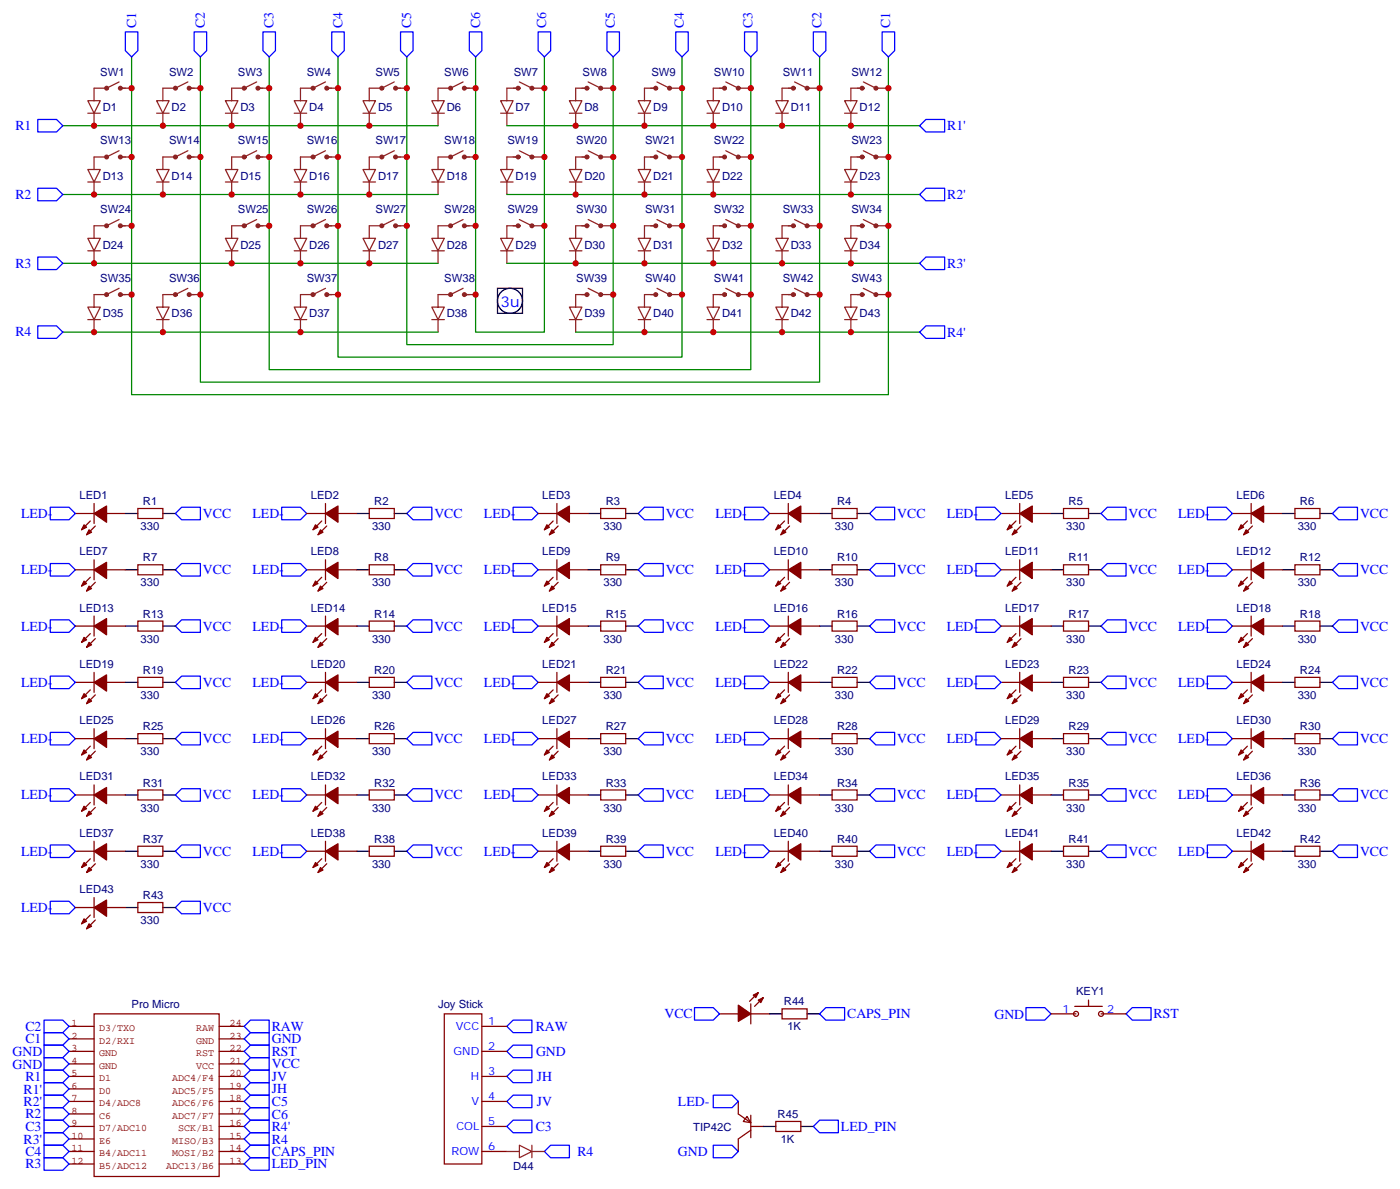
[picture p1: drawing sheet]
<svg xmlns="http://www.w3.org/2000/svg" width="395mm" height="335mm" viewBox="0 0 395 335" stroke-linecap="round" stroke-linejoin="round" font-family="sans-serif">
<defs><g id="words">
<text font-size="4.2" fill="#00f" x="141.2" y="86.6">3u</text>
<g font-size="3.9" fill="#00f">
<text x="38.4" y="7.9" transform="rotate(-90 38.4 7.9)">C1</text>
<text x="57.8" y="7.9" transform="rotate(-90 57.8 7.9)">C2</text>
<text x="77.2" y="7.9" transform="rotate(-90 77.2 7.9)">C3</text>
<text x="96.6" y="7.9" transform="rotate(-90 96.6 7.9)">C4</text>
<text x="116" y="7.9" transform="rotate(-90 116 7.9)">C5</text>
<text x="135.4" y="7.9" transform="rotate(-90 135.4 7.9)">C6</text>
<text x="154" y="7.9" transform="rotate(-90 154 7.9)">C6</text>
<text x="173.4" y="7.9" transform="rotate(-90 173.4 7.9)">C5</text>
<text x="192.8" y="7.9" transform="rotate(-90 192.8 7.9)">C4</text>
<text x="212.2" y="7.9" transform="rotate(-90 212.2 7.9)">C3</text>
<text x="231.6" y="7.9" transform="rotate(-90 231.6 7.9)">C2</text>
<text x="251" y="7.9" transform="rotate(-90 251 7.9)">C1</text>
<text x="4.4" y="36.7">R1</text>
<text x="267.1" y="36.7">R1'</text>
<text x="4.4" y="56.1">R2</text>
<text x="267.1" y="56.1">R2'</text>
<text x="4.4" y="75.5">R3</text>
<text x="267.1" y="75.5">R3'</text>
<text x="4.4" y="94.9">R4</text>
<text x="267.1" y="94.9">R4'</text>
<text x="6" y="146.1">LED-</text>
<text x="57.2" y="146.1">VCC</text>
<text x="71.2" y="146.1">LED-</text>
<text x="122.5" y="146.1">VCC</text>
<text x="136.5" y="146.1">LED-</text>
<text x="187.8" y="146.1">VCC</text>
<text x="201.8" y="146.1">LED-</text>
<text x="253" y="146.1">VCC</text>
<text x="267" y="146.1">LED-</text>
<text x="318.3" y="146.1">VCC</text>
<text x="332.3" y="146.1">LED-</text>
<text x="383.6" y="146.1">VCC</text>
<text x="6" y="162">LED-</text>
<text x="57.2" y="161.9">VCC</text>
<text x="71.2" y="162">LED-</text>
<text x="122.5" y="161.9">VCC</text>
<text x="136.5" y="162">LED-</text>
<text x="187.8" y="161.9">VCC</text>
<text x="201.8" y="162">LED-</text>
<text x="253" y="161.9">VCC</text>
<text x="267" y="162">LED-</text>
<text x="318.3" y="161.9">VCC</text>
<text x="332.3" y="162">LED-</text>
<text x="383.6" y="161.9">VCC</text>
<text x="6" y="177.8">LED-</text>
<text x="57.2" y="177.8">VCC</text>
<text x="71.2" y="177.8">LED-</text>
<text x="122.5" y="177.8">VCC</text>
<text x="136.5" y="177.8">LED-</text>
<text x="187.8" y="177.8">VCC</text>
<text x="201.8" y="177.8">LED-</text>
<text x="253" y="177.8">VCC</text>
<text x="267" y="177.8">LED-</text>
<text x="318.3" y="177.8">VCC</text>
<text x="332.3" y="177.8">LED-</text>
<text x="383.6" y="177.8">VCC</text>
<text x="6" y="193.7">LED-</text>
<text x="57.2" y="193.7">VCC</text>
<text x="71.2" y="193.7">LED-</text>
<text x="122.5" y="193.7">VCC</text>
<text x="136.5" y="193.7">LED-</text>
<text x="187.8" y="193.7">VCC</text>
<text x="201.8" y="193.7">LED-</text>
<text x="253" y="193.7">VCC</text>
<text x="267" y="193.7">LED-</text>
<text x="318.3" y="193.7">VCC</text>
<text x="332.3" y="193.7">LED-</text>
<text x="383.6" y="193.7">VCC</text>
<text x="6" y="209.6">LED-</text>
<text x="57.2" y="209.6">VCC</text>
<text x="71.2" y="209.6">LED-</text>
<text x="122.5" y="209.6">VCC</text>
<text x="136.5" y="209.6">LED-</text>
<text x="187.8" y="209.6">VCC</text>
<text x="201.8" y="209.6">LED-</text>
<text x="253" y="209.6">VCC</text>
<text x="267" y="209.6">LED-</text>
<text x="318.3" y="209.6">VCC</text>
<text x="332.3" y="209.6">LED-</text>
<text x="383.6" y="209.6">VCC</text>
<text x="6" y="225.5">LED-</text>
<text x="57.2" y="225.4">VCC</text>
<text x="71.2" y="225.5">LED-</text>
<text x="122.5" y="225.4">VCC</text>
<text x="136.5" y="225.5">LED-</text>
<text x="187.8" y="225.4">VCC</text>
<text x="201.8" y="225.5">LED-</text>
<text x="253" y="225.4">VCC</text>
<text x="267" y="225.5">LED-</text>
<text x="318.3" y="225.4">VCC</text>
<text x="332.3" y="225.5">LED-</text>
<text x="383.6" y="225.4">VCC</text>
<text x="6" y="241.3">LED-</text>
<text x="57.2" y="241.3">VCC</text>
<text x="71.2" y="241.3">LED-</text>
<text x="122.5" y="241.3">VCC</text>
<text x="136.5" y="241.3">LED-</text>
<text x="187.8" y="241.3">VCC</text>
<text x="201.8" y="241.3">LED-</text>
<text x="253" y="241.3">VCC</text>
<text x="267" y="241.3">LED-</text>
<text x="318.3" y="241.3">VCC</text>
<text x="332.3" y="241.3">LED-</text>
<text x="383.6" y="241.3">VCC</text>
<text x="6" y="257.2">LED-</text>
<text x="57.2" y="257.2">VCC</text>
<text x="187.4" y="287.2">VCC</text>
<text x="238.9" y="287.2">CAPS_PIN</text>
<text x="280.5" y="287.3">GND</text>
<text x="325.4" y="287.2">RST</text>
<text x="7.2" y="290.7">C2</text>
<text x="76.6" y="290.7">RAW</text>
<text x="151.1" y="290.7">RAW</text>
<text x="3.5" y="297.9">GND</text>
<text x="7.2" y="294.2">C1</text>
<text x="76.6" y="294.2">GND</text>
<text x="76.6" y="297.8">RST</text>
<text x="151.2" y="297.7">GND</text>
<text x="3.5" y="301.4">GND</text>
<text x="7.2" y="304.8">R1</text>
<text x="76.6" y="304.8">JV</text>
<text x="76.6" y="301.3">VCC</text>
<text x="151.4" y="304.8">JH</text>
<text x="6.6" y="308.4">R1'</text>
<text x="6.6" y="312">R2'</text>
<text x="76.6" y="308.3">JH</text>
<text x="76.7" y="312">C5</text>
<text x="151.4" y="311.9">JV</text>
<text x="191.2" y="311.9">LED-</text>
<text x="7.2" y="315.4">R2</text>
<text x="76.7" y="315.5">C6</text>
<text x="6.6" y="322.6">R3'</text>
<text x="7.2" y="318.9">C3</text>
<text x="76.6" y="318.9">R4'</text>
<text x="76.7" y="322.6">R4</text>
<text x="151.1" y="318.9">C3</text>
<text x="237.2" y="318.9">LED_PIN</text>
<text x="7.2" y="326">C4</text>
<text x="7.2" y="329.5">R3</text>
<text x="76.6" y="329.5">LED_PIN</text>
<text x="76.6" y="326">CAPS_PIN</text>
<text x="162.8" y="326">R4</text>
<text x="191.2" y="326">GND</text>
</g>
<g font-size="3.2" fill="#000080">
<text x="28.3" y="21.3">SW1</text>
<text x="47.7" y="21.3">SW2</text>
<text x="67.1" y="21.3">SW3</text>
<text x="86.5" y="21.3">SW4</text>
<text x="105.9" y="21.3">SW5</text>
<text x="125.3" y="21.3">SW6</text>
<text x="144.9" y="21.3">SW7</text>
<text x="164.3" y="21.3">SW8</text>
<text x="183.7" y="21.3">SW9</text>
<text x="201.3" y="21.3">SW10</text>
<text x="220.7" y="21.3">SW11</text>
<text x="240.1" y="21.3">SW12</text>
<text x="29" y="31.3">D1</text>
<text x="48.4" y="31.3">D2</text>
<text x="67.8" y="31.3">D3</text>
<text x="87.2" y="31.3">D4</text>
<text x="106.6" y="31.3">D5</text>
<text x="126" y="31.3">D6</text>
<text x="145.4" y="31.3">D7</text>
<text x="164.8" y="31.3">D8</text>
<text x="184.2" y="31.3">D9</text>
<text x="203.6" y="31.3">D10</text>
<text x="223" y="31.3">D11</text>
<text x="242.4" y="31.3">D12</text>
<text x="28.3" y="40.7">SW13</text>
<text x="47.7" y="40.7">SW14</text>
<text x="67.1" y="40.7">SW15</text>
<text x="86.5" y="40.7">SW16</text>
<text x="105.9" y="40.7">SW17</text>
<text x="125.3" y="40.7">SW18</text>
<text x="143.1" y="40.7">SW19</text>
<text x="162.5" y="40.7">SW20</text>
<text x="181.9" y="40.7">SW21</text>
<text x="201.3" y="40.7">SW22</text>
<text x="240.1" y="40.7">SW23</text>
<text x="29" y="50.7">D13</text>
<text x="48.4" y="50.7">D14</text>
<text x="67.8" y="50.7">D15</text>
<text x="87.2" y="50.7">D16</text>
<text x="106.6" y="50.7">D17</text>
<text x="126" y="50.7">D18</text>
<text x="145.4" y="50.7">D19</text>
<text x="164.8" y="50.7">D20</text>
<text x="184.2" y="50.7">D21</text>
<text x="203.6" y="50.7">D22</text>
<text x="242.4" y="50.7">D23</text>
<text x="28.3" y="60.1">SW24</text>
<text x="67.1" y="60.1">SW25</text>
<text x="86.5" y="60.1">SW26</text>
<text x="105.9" y="60.1">SW27</text>
<text x="125.3" y="60.1">SW28</text>
<text x="143.1" y="60.1">SW29</text>
<text x="162.5" y="60.1">SW30</text>
<text x="181.9" y="60.1">SW31</text>
<text x="201.3" y="60.1">SW32</text>
<text x="220.7" y="60.1">SW33</text>
<text x="240.1" y="60.1">SW34</text>
<text x="29" y="70.1">D24</text>
<text x="67.8" y="70.1">D25</text>
<text x="87.2" y="70.1">D26</text>
<text x="106.6" y="70.1">D27</text>
<text x="126" y="70.1">D28</text>
<text x="145.4" y="70.1">D29</text>
<text x="164.8" y="70.1">D30</text>
<text x="184.2" y="70.1">D31</text>
<text x="203.6" y="70.1">D32</text>
<text x="223" y="70.1">D33</text>
<text x="242.4" y="70.1">D34</text>
<text x="28.3" y="79.6">SW35</text>
<text x="47.7" y="79.6">SW36</text>
<text x="86.5" y="79.6">SW37</text>
<text x="125.3" y="79.6">SW38</text>
<text x="162.5" y="79.6">SW39</text>
<text x="181.9" y="79.6">SW40</text>
<text x="201.3" y="79.6">SW41</text>
<text x="220.7" y="79.6">SW42</text>
<text x="240.1" y="79.6">SW43</text>
<text x="29" y="89.5">D35</text>
<text x="48.4" y="89.5">D36</text>
<text x="87.2" y="89.5">D37</text>
<text x="126" y="89.5">D38</text>
<text x="164.8" y="89.5">D39</text>
<text x="184.2" y="89.5">D40</text>
<text x="203.6" y="89.5">D41</text>
<text x="223" y="89.5">D42</text>
<text x="242.4" y="89.5">D43</text>
<text x="22.4" y="140.7">LED1</text>
<text x="40.3" y="142.5">R1</text>
<text x="87.7" y="140.7">LED2</text>
<text x="105.6" y="142.5">R2</text>
<text x="152.9" y="140.7">LED3</text>
<text x="170.8" y="142.5">R3</text>
<text x="218.2" y="140.7">LED4</text>
<text x="236.1" y="142.5">R4</text>
<text x="283.5" y="140.7">LED5</text>
<text x="301.4" y="142.5">R5</text>
<text x="348.7" y="140.7">LED6</text>
<text x="366.6" y="142.5">R6</text>
<text x="39.7" y="149.5">330</text>
<text x="104.9" y="149.5">330</text>
<text x="170.2" y="149.5">330</text>
<text x="235.5" y="149.5">330</text>
<text x="300.7" y="149.5">330</text>
<text x="366" y="149.5">330</text>
<text x="22.4" y="156.6">LED7</text>
<text x="40.3" y="158.3">R7</text>
<text x="87.7" y="156.6">LED8</text>
<text x="105.6" y="158.3">R8</text>
<text x="152.9" y="156.6">LED9</text>
<text x="170.8" y="158.3">R9</text>
<text x="218.2" y="156.6">LED10</text>
<text x="236.1" y="158.3">R10</text>
<text x="283.5" y="156.6">LED11</text>
<text x="301.4" y="158.3">R11</text>
<text x="348.7" y="156.6">LED12</text>
<text x="366.6" y="158.3">R12</text>
<text x="39.7" y="165.4">330</text>
<text x="104.9" y="165.4">330</text>
<text x="170.2" y="165.4">330</text>
<text x="235.5" y="165.4">330</text>
<text x="300.7" y="165.4">330</text>
<text x="366" y="165.4">330</text>
<text x="22.4" y="172.5">LED13</text>
<text x="87.7" y="172.5">LED14</text>
<text x="152.9" y="172.5">LED15</text>
<text x="218.2" y="172.5">LED16</text>
<text x="283.5" y="172.5">LED17</text>
<text x="348.7" y="172.5">LED18</text>
<text x="40.3" y="174.2">R13</text>
<text x="105.6" y="174.2">R14</text>
<text x="170.8" y="174.2">R15</text>
<text x="236.1" y="174.2">R16</text>
<text x="301.4" y="174.2">R17</text>
<text x="366.6" y="174.2">R18</text>
<text x="39.7" y="181.3">330</text>
<text x="104.9" y="181.3">330</text>
<text x="170.2" y="181.3">330</text>
<text x="235.5" y="181.3">330</text>
<text x="300.7" y="181.3">330</text>
<text x="366" y="181.3">330</text>
<text x="22.4" y="188.3">LED19</text>
<text x="40.3" y="190.1">R19</text>
<text x="87.7" y="188.3">LED20</text>
<text x="105.6" y="190.1">R20</text>
<text x="152.9" y="188.3">LED21</text>
<text x="170.8" y="190.1">R21</text>
<text x="218.2" y="188.3">LED22</text>
<text x="236.1" y="190.1">R22</text>
<text x="283.5" y="188.3">LED23</text>
<text x="301.4" y="190.1">R23</text>
<text x="348.7" y="188.3">LED24</text>
<text x="366.6" y="190.1">R24</text>
<text x="39.7" y="197.1">330</text>
<text x="104.9" y="197.1">330</text>
<text x="170.2" y="197.1">330</text>
<text x="235.5" y="197.1">330</text>
<text x="300.7" y="197.1">330</text>
<text x="366" y="197.1">330</text>
<text x="22.4" y="204.2">LED25</text>
<text x="40.3" y="206">R25</text>
<text x="87.7" y="204.2">LED26</text>
<text x="105.6" y="206">R26</text>
<text x="152.9" y="204.2">LED27</text>
<text x="170.8" y="206">R27</text>
<text x="218.2" y="204.2">LED28</text>
<text x="236.1" y="206">R28</text>
<text x="283.5" y="204.2">LED29</text>
<text x="301.4" y="206">R29</text>
<text x="348.7" y="204.2">LED30</text>
<text x="366.6" y="206">R30</text>
<text x="39.7" y="213">330</text>
<text x="104.9" y="213">330</text>
<text x="170.2" y="213">330</text>
<text x="235.5" y="213">330</text>
<text x="300.7" y="213">330</text>
<text x="366" y="213">330</text>
<text x="22.4" y="220.1">LED31</text>
<text x="40.3" y="221.8">R31</text>
<text x="87.7" y="220.1">LED32</text>
<text x="105.6" y="221.8">R32</text>
<text x="152.9" y="220.1">LED33</text>
<text x="170.8" y="221.8">R33</text>
<text x="218.2" y="220.1">LED34</text>
<text x="236.1" y="221.8">R34</text>
<text x="283.5" y="220.1">LED35</text>
<text x="301.4" y="221.8">R35</text>
<text x="348.7" y="220.1">LED36</text>
<text x="366.6" y="221.8">R36</text>
<text x="39.7" y="228.9">330</text>
<text x="104.9" y="228.9">330</text>
<text x="170.2" y="228.9">330</text>
<text x="235.5" y="228.9">330</text>
<text x="300.7" y="228.9">330</text>
<text x="366" y="228.9">330</text>
<text x="22.4" y="236">LED37</text>
<text x="40.3" y="237.7">R37</text>
<text x="87.7" y="236">LED38</text>
<text x="105.6" y="237.7">R38</text>
<text x="152.9" y="236">LED39</text>
<text x="170.8" y="237.7">R39</text>
<text x="218.2" y="236">LED40</text>
<text x="236.1" y="237.7">R40</text>
<text x="283.5" y="236">LED41</text>
<text x="301.4" y="237.7">R41</text>
<text x="348.7" y="236">LED42</text>
<text x="366.6" y="237.7">R42</text>
<text x="39.7" y="244.8">330</text>
<text x="104.9" y="244.8">330</text>
<text x="170.2" y="244.8">330</text>
<text x="235.5" y="244.8">330</text>
<text x="300.7" y="244.8">330</text>
<text x="366" y="244.8">330</text>
<text x="22.4" y="251.8">LED43</text>
<text x="40.3" y="253.6">R43</text>
<text x="39.7" y="260.6">330</text>
<text x="303.5" y="280.6">KEY1</text>
<text x="37.1" y="284.2">Pro Micro</text>
<text x="123.5" y="284.2">Joy Stick</text>
<text x="221.1" y="283.5">R44</text>
<text x="222.1" y="290.6">1K</text>
<text x="219.3" y="315.3">R45</text>
<text x="195.5" y="318.8">TIP42C</text>
<text x="220.2" y="322.4">1K</text>
<text x="144.7" y="330">D44</text>
</g>
<g font-size="3.2" fill="#00f">
<text x="299.7" y="285.6">1</text>
<text x="312.3" y="285.6">2</text>
<text x="128.6" y="290.5">VCC</text>
<text x="137.7" y="289.1">1</text>
<text x="127.9" y="297.6">GND</text>
<text x="137.7" y="296.2">2</text>
<text x="132.8" y="304.6">H</text>
<text x="137.7" y="303.2">3</text>
<text x="133" y="311.7">V</text>
<text x="137.7" y="310.3">4</text>
<text x="137.7" y="317.3">5</text>
<text x="128.7" y="318.7">COL</text>
<text x="127.3" y="325.8">ROW</text>
<text x="137.7" y="324.4">6</text>
</g>
<g font-size="2.8" fill="#840000">
<text x="20.2" y="289.4">1</text>
<text x="20.2" y="292.9">2</text>
<text x="27.9" y="290.8">D3/TXO</text>
<text x="55.3" y="290.8">RAW</text>
<text x="64.8" y="292.9">23</text>
<text x="64.8" y="289.4">24</text>
<text x="20.2" y="296.5">3</text>
<text x="27.9" y="294.3">D2/RXI</text>
<text x="27.9" y="297.8">GND</text>
<text x="55.3" y="297.8">RST</text>
<text x="55.3" y="294.3">GND</text>
<text x="64.8" y="296.5">22</text>
<text x="20.2" y="300">4</text>
<text x="20.2" y="303.5">5</text>
<text x="27.9" y="301.4">GND</text>
<text x="27.9" y="304.9">D1</text>
<text x="48.5" y="304.9">ADC4/F4</text>
<text x="55.3" y="301.4">VCC</text>
<text x="64.8" y="303.5">20</text>
<text x="64.8" y="300">21</text>
<text x="20.2" y="307.1">6</text>
<text x="20.2" y="310.6">7</text>
<text x="27.9" y="308.4">D0</text>
<text x="27.9" y="311.9">D4/ADC8</text>
<text x="48.5" y="311.9">ADC6/F6</text>
<text x="48.5" y="308.4">ADC5/F5</text>
<text x="64.8" y="310.6">18</text>
<text x="64.8" y="307.1">19</text>
<text x="20.2" y="314.1">8</text>
<text x="20.2" y="317.6">9</text>
<text x="27.9" y="315.5">C6</text>
<text x="48.5" y="315.5">ADC7/F7</text>
<text x="64.8" y="317.6">16</text>
<text x="64.8" y="314.1">17</text>
<text x="20.2" y="321.2">10</text>
<text x="27.9" y="319">D7/ADC10</text>
<text x="27.9" y="322.5">E6</text>
<text x="48.5" y="322.5">MISO/B3</text>
<text x="50.2" y="319">SCK/B1</text>
<text x="64.8" y="321.2">15</text>
<text x="20.2" y="324.7">11</text>
<text x="20.2" y="328.2">12</text>
<text x="27.9" y="326.1">B4/ADC11</text>
<text x="27.9" y="329.6">B5/ADC12</text>
<text x="46.8" y="329.6">ADC13/B6</text>
<text x="48.5" y="326.1">MOSI/B2</text>
<text x="64.8" y="328.2">13</text>
<text x="64.8" y="324.7">14</text>
</g>
</g></defs>
<g fill="none" stroke="#850000" stroke-width=".35">
<path d="M19.5 289.5h7M19.5 293h7M19.5 296.5h7M26.5 285.9h35.3v45.9h-35.3zM61.8 289.5h7.1M61.8 293h7.1M61.8 296.5h7.1M19.5 300h7M19.5 303.6h7M19.5 307.1h7M19.5 310.6h7M19.5 314.1h7"/>
<path d="M19.5 317.7h7M61.8 300h7.1M61.8 303.6h7.1M61.8 307.1h7.1M61.8 310.6h7.1M61.8 314.1h7.1M61.8 317.7h7.1M19.5 321.2h7M19.5 324.7h7M19.5 328.3h7M61.8 321.2h7.1M61.8 324.7h7.1"/>
<path d="M61.8 328.3h7.1"/>
</g>
<g fill="none" stroke="#8c2424" stroke-width=".35">
<path d="M24.8 28.4h3.5l-1.8 3.5zM24.8 31.9h3.5M26.5 31.9v3.6M33.6 23.1l-3.5 1.8h-3.6v3.5M33.6 24.9h3.5M44.2 28.4h3.5l-1.8 3.5zM44.2 31.9h3.5M45.9 31.9v3.6M53 23.1l-3.5 1.8h-3.6v3.5M53 24.9h3.5M63.6 28.4h3.5l-1.8 3.5zM63.6 31.9h3.5"/>
<path d="M65.3 31.9v3.6M72.4 23.1l-3.5 1.8h-3.6v3.5M72.4 24.9h3.5M83 28.4h3.5l-1.8 3.5zM83 31.9h3.5M84.7 31.9v3.6M91.8 23.1l-3.5 1.8h-3.6v3.5M91.8 24.9h3.5M102.4 28.4h3.5l-1.8 3.5zM102.4 31.9h3.5M104.1 31.9v3.6M111.2 23.1l-3.5 1.8h-3.6v3.5"/>
<path d="M111.2 24.9h3.5M121.8 28.4h3.5l-1.8 3.5zM121.8 31.9h3.5M123.5 31.9v3.6M130.6 23.1l-3.5 1.8h-3.6v3.5M130.6 24.9h3.5M141.2 28.4h3.5l-1.8 3.5zM141.2 31.9h3.5M142.9 31.9v3.6M146.5 24.9h-3.6v3.5M146.5 23.1l3.5 1.8h3.5M160.6 28.4h3.5l-1.8 3.5z"/>
<path d="M160.6 31.9h3.5M162.3 31.9v3.6M165.9 24.9h-3.6v3.5M165.9 23.1l3.5 1.8h3.5M180 28.4h3.5l-1.7 3.5zM180 31.9h3.5M181.8 31.9v3.6M185.3 24.9h-3.5v3.5M185.3 23.1l3.5 1.8h3.5M199.4 28.4h3.5l-1.7 3.5zM199.4 31.9h3.5M201.2 31.9v3.6"/>
<path d="M204.7 24.9h-3.5v3.5M204.7 23.1l3.5 1.8h3.5M218.8 28.4h3.5l-1.7 3.5zM218.8 31.9h3.5M220.6 31.9v3.6M224.1 24.9h-3.5v3.5M224.1 23.1l3.5 1.8h3.5M238.2 28.4h3.5l-1.7 3.5zM238.2 31.9h3.5M240 31.9v3.6M243.5 24.9h-3.5v3.5M243.5 23.1l3.5 1.8h3.5"/>
<path d="M24.8 47.8h3.5l-1.8 3.5zM24.8 51.3h3.5M26.5 51.3v3.6M33.6 42.5l-3.5 1.8h-3.6v3.5M33.6 44.3h3.5M44.2 47.8h3.5l-1.8 3.5zM44.2 51.3h3.5M45.9 51.3v3.6M53 42.5l-3.5 1.8h-3.6v3.5M53 44.3h3.5M63.6 47.8h3.5l-1.8 3.5zM63.6 51.3h3.5"/>
<path d="M65.3 51.3v3.6M72.4 42.5l-3.5 1.8h-3.6v3.5M72.4 44.3h3.5M83 47.8h3.5l-1.8 3.5zM83 51.3h3.5M84.7 51.3v3.6M91.8 42.5l-3.5 1.8h-3.6v3.5M91.8 44.3h3.5M102.4 47.8h3.5l-1.8 3.5zM102.4 51.3h3.5M104.1 51.3v3.6M111.2 42.5l-3.5 1.8h-3.6v3.5"/>
<path d="M111.2 44.3h3.5M121.8 47.8h3.5l-1.8 3.5zM121.8 51.3h3.5M123.5 51.3v3.6M130.6 42.5l-3.5 1.8h-3.6v3.5M130.6 44.3h3.5M141.2 47.8h3.5l-1.8 3.5zM141.2 51.3h3.5M142.9 51.3v3.6M146.5 44.3h-3.6v3.5M146.5 42.5l3.5 1.8h3.5M160.6 47.8h3.5l-1.8 3.5z"/>
<path d="M160.6 51.3h3.5M162.3 51.3v3.6M165.9 44.3h-3.6v3.5M165.9 42.5l3.5 1.8h3.5M180 47.8h3.5l-1.7 3.5zM180 51.3h3.5M181.8 51.3v3.6M185.3 44.3h-3.5v3.5M185.3 42.5l3.5 1.8h3.5M199.4 47.8h3.5l-1.7 3.5zM199.4 51.3h3.5M201.2 51.3v3.6"/>
<path d="M204.7 44.3h-3.5v3.5M204.7 42.5l3.5 1.8h3.5M238.2 47.8h3.5l-1.7 3.5zM238.2 51.3h3.5M240 51.3v3.6M243.5 44.3h-3.5v3.5M243.5 42.5l3.5 1.8h3.5M24.8 67.2h3.5l-1.8 3.5zM24.8 70.7h3.5M26.5 70.7v3.6M33.6 61.9l-3.5 1.8h-3.6v3.5M33.6 63.7h3.5"/>
<path d="M63.6 67.2h3.5l-1.8 3.5zM63.6 70.7h3.5M65.3 70.7v3.6M72.4 61.9l-3.5 1.8h-3.6v3.5M72.4 63.7h3.5M83 67.2h3.5l-1.8 3.5zM83 70.7h3.5M84.7 70.7v3.6M91.8 61.9l-3.5 1.8h-3.6v3.5M91.8 63.7h3.5M102.4 67.2h3.5l-1.8 3.5zM102.4 70.7h3.5"/>
<path d="M104.1 70.7v3.6M111.2 61.9l-3.5 1.8h-3.6v3.5M111.2 63.7h3.5M121.8 67.2h3.5l-1.8 3.5zM121.8 70.7h3.5M123.5 70.7v3.6M130.6 61.9l-3.5 1.8h-3.6v3.5M130.6 63.7h3.5M141.2 67.2h3.5l-1.8 3.5zM141.2 70.7h3.5M142.9 70.7v3.6M146.5 63.7h-3.6v3.5"/>
<path d="M146.5 61.9l3.5 1.8h3.5M160.6 67.2h3.5l-1.8 3.5zM160.6 70.7h3.5M162.3 70.7v3.6M165.9 63.7h-3.6v3.5M165.9 61.9l3.5 1.8h3.5M180 67.2h3.5l-1.7 3.5zM180 70.7h3.5M181.8 70.7v3.6M185.3 63.7h-3.5v3.5M185.3 61.9l3.5 1.8h3.5M199.4 67.2h3.5l-1.7 3.5z"/>
<path d="M199.4 70.7h3.5M201.2 70.7v3.6M204.7 63.7h-3.5v3.5M204.7 61.9l3.5 1.8h3.5M218.8 67.2h3.5l-1.7 3.5zM218.8 70.7h3.5M220.6 70.7v3.6M224.1 63.7h-3.5v3.5M224.1 61.9l3.5 1.8h3.5M238.2 67.2h3.5l-1.7 3.5zM238.2 70.7h3.5M240 70.7v3.6"/>
<path d="M243.5 63.7h-3.5v3.5M243.5 61.9l3.5 1.8h3.5M24.8 86.6h3.5l-1.8 3.5zM24.8 90.1h3.5M26.5 90.1v3.6M33.6 81.3l-3.5 1.8h-3.6v3.5M33.6 83.1h3.5M44.2 86.6h3.5l-1.8 3.5zM44.2 90.1h3.5M45.9 90.1v3.6M53 81.3l-3.5 1.8h-3.6v3.5M53 83.1h3.5"/>
<path d="M83 86.6h3.5l-1.8 3.5zM83 90.1h3.5M84.7 90.1v3.6M91.8 81.3l-3.5 1.8h-3.6v3.5M91.8 83.1h3.5M121.8 86.6h3.5l-1.8 3.5zM121.8 90.1h3.5M123.5 90.1v3.6M130.6 81.3l-3.5 1.8h-3.6v3.5M130.6 83.1h3.5M160.6 86.6h3.5l-1.8 3.5zM160.6 90.1h3.5"/>
<path d="M162.3 90.1v3.6M165.9 83.1h-3.6v3.5M165.9 81.3l3.5 1.8h3.5M180 86.6h3.5l-1.7 3.5zM180 90.1h3.5M181.8 90.1v3.6M185.3 83.1h-3.5v3.5M185.3 81.3l3.5 1.8h3.5M199.4 86.6h3.5l-1.7 3.5zM199.4 90.1h3.5M201.2 90.1v3.6M204.7 83.1h-3.5v3.5"/>
<path d="M204.7 81.3l3.5 1.8h3.5M218.8 86.6h3.5l-1.7 3.5zM218.8 90.1h3.5M220.6 90.1v3.6M224.1 83.1h-3.5v3.5M224.1 81.3l3.5 1.8h3.5M238.2 86.6h3.5l-1.7 3.5zM238.2 90.1h3.5M240 90.1v3.6M243.5 83.1h-3.5v3.5M243.5 81.3l3.5 1.8h3.5M142.9 324.7h3.6"/>
<path d="M146.5 323l3.5 1.7-3.5 1.8zM150 324.7h3.5M150 323v3.5"/>
</g>
<g fill="none" stroke="#008700" stroke-width=".35">
<path d="M37.1 16.1v95.2h213.4v-95.2M56.5 16.1v91.7h174.6v-91.7M75.9 16.1v88.1h135.8v-88.1M95.3 16.1v84.6h97v-84.6M114.7 16.1v81.1h58.2v-81.1M134.1 16.1v77.6h19.4v-77.6M17.7 35.5h105.8M142.9 35.5h116.5M17.7 54.9h105.8M142.9 54.9h116.5M17.7 74.3h105.8M142.9 74.3h116.5"/>
<path d="M17.7 93.7h105.8M162.3 93.7h97.1"/>
</g>
<g fill="none" stroke="#00f" stroke-width=".35">
<path d="M35.3 9h3.6v5.3l-1.8 1.8-1.8-1.8zM54.8 9h3.5v5.3l-1.8 1.8-1.7-1.8zM74.2 9h3.5v5.3l-1.8 1.8-1.7-1.8zM93.6 9h3.5v5.3l-1.8 1.8-1.7-1.8zM113 9h3.5v5.3l-1.8 1.8-1.7-1.8zM132.4 9h3.5v5.3l-1.8 1.8-1.7-1.8zM151.8 9h3.5v5.3l-1.8 1.8-1.7-1.8zM171.2 9h3.5v5.3l-1.8 1.8-1.7-1.8zM190.6 9h3.5v5.3l-1.8 1.8-1.7-1.8zM210 9h3.5v5.3l-1.8 1.8-1.7-1.8zM229.4 9h3.5v5.3l-1.8 1.8-1.7-1.8zM248.8 9h3.5v5.3l-1.8 1.8-1.7-1.8z"/>
<path d="M10.7 33.7h5.2l1.8 1.8-1.8 1.7h-5.2zM261.1 33.7h5.3v3.5h-5.3l-1.7-1.7zM10.7 53.1h5.2l1.8 1.8-1.8 1.7h-5.2zM259.4 54.9l1.7-1.8h5.3v3.5h-5.3zM10.7 72.5h5.2l1.8 1.8-1.8 1.7h-5.2zM259.4 74.3l1.7-1.8h5.3v3.5h-5.3zM10.7 91.9h5.2l1.8 1.8-1.8 1.7h-5.2zM261.1 91.9h5.3v3.5h-5.3l-1.7-1.7zM14.2 143.1h5.3l1.7 1.7-1.7 1.8h-5.3zM14.2 158.9h5.3l1.7 1.8-1.7 1.8h-5.3zM49.5 144.8l1.7-1.7h5.3v3.5h-5.3zM51.2 158.9h5.3v3.6h-5.3l-1.7-1.8z"/>
<path d="M79.4 143.1h5.3l1.8 1.7-1.8 1.8h-5.3zM79.4 158.9h5.3l1.8 1.8-1.8 1.8h-5.3zM114.7 144.8l1.8-1.7h5.3v3.5h-5.3zM116.5 158.9h5.3v3.6h-5.3l-1.8-1.8zM144.7 143.1h5.3l1.8 1.7-1.8 1.8h-5.3zM144.7 158.9h5.3l1.8 1.8-1.8 1.8h-5.3zM180 144.8l1.8-1.7h5.2v3.5h-5.2zM210 143.1h5.3l1.7 1.7-1.7 1.8h-5.3zM210 158.9h5.3l1.7 1.8-1.7 1.8h-5.3zM245.3 144.8l1.7-1.7h5.3v3.5h-5.3zM275.2 143.1h5.3l1.8 1.7-1.8 1.8h-5.3zM275.2 158.9h5.3l1.8 1.8-1.8 1.8h-5.3z"/>
<path d="M312.3 143.1h5.3v3.5h-5.3l-1.8-1.8zM312.3 158.9h5.3v3.6h-5.3l-1.8-1.8zM340.5 143.1h5.3l1.8 1.7-1.8 1.8h-5.3zM340.5 158.9h5.3l1.8 1.8-1.8 1.8h-5.3zM375.8 144.8l1.7-1.7h5.3v3.5h-5.3zM14.2 174.8h5.3l1.7 1.8-1.7 1.7h-5.3zM51.2 174.8h5.3v3.5h-5.3l-1.7-1.7zM79.4 174.8h5.3l1.8 1.8-1.8 1.7h-5.3zM116.5 174.8h5.3v3.5h-5.3l-1.8-1.7zM144.7 174.8h5.3l1.8 1.8-1.8 1.7h-5.3zM180 160.7l1.8-1.8h5.2v3.6h-5.2zM180 176.6l1.8-1.8h5.2v3.5h-5.2z"/>
<path d="M210 174.8h5.3l1.7 1.8-1.7 1.7h-5.3zM245.3 160.7l1.7-1.8h5.3v3.6h-5.3zM245.3 176.6l1.7-1.8h5.3v3.5h-5.3zM275.2 174.8h5.3l1.8 1.8-1.8 1.7h-5.3zM312.3 174.8h5.3v3.5h-5.3l-1.8-1.7zM340.5 174.8h5.3l1.8 1.8-1.8 1.7h-5.3zM375.8 160.7l1.7-1.8h5.3v3.6h-5.3zM375.8 176.6l1.7-1.8h5.3v3.5h-5.3zM14.2 190.7h5.3l1.7 1.7-1.7 1.8h-5.3zM49.5 192.4l1.7-1.7h5.3v3.5h-5.3zM79.4 190.7h5.3l1.8 1.7-1.8 1.8h-5.3zM114.7 192.4l1.8-1.7h5.3v3.5h-5.3z"/>
<path d="M144.7 190.7h5.3l1.8 1.7-1.8 1.8h-5.3zM180 192.4l1.8-1.7h5.2v3.5h-5.2zM210 190.7h5.3l1.7 1.7-1.7 1.8h-5.3zM245.3 192.4l1.7-1.7h5.3v3.5h-5.3zM275.2 190.7h5.3l1.8 1.7-1.8 1.8h-5.3zM312.3 190.7h5.3v3.5h-5.3l-1.8-1.8zM340.5 190.7h5.3l1.8 1.7-1.8 1.8h-5.3zM375.8 192.4l1.7-1.7h5.3v3.5h-5.3zM14.2 206.6h5.3l1.7 1.7-1.7 1.8h-5.3zM49.5 208.3l1.7-1.7h5.3v3.5h-5.3zM79.4 206.6h5.3l1.8 1.7-1.8 1.8h-5.3zM114.7 208.3l1.8-1.7h5.3v3.5h-5.3z"/>
<path d="M144.7 206.6h5.3l1.8 1.7-1.8 1.8h-5.3zM180 208.3l1.8-1.7h5.2v3.5h-5.2zM210 206.6h5.3l1.7 1.7-1.7 1.8h-5.3zM245.3 208.3l1.7-1.7h5.3v3.5h-5.3zM275.2 206.6h5.3l1.8 1.7-1.8 1.8h-5.3zM310.5 208.3l1.8-1.7h5.3v3.5h-5.3zM340.5 206.6h5.3l1.8 1.7-1.8 1.8h-5.3zM375.8 208.3l1.7-1.7h5.3v3.5h-5.3zM14.2 238.3h5.3l1.7 1.8-1.7 1.7h-5.3zM14.2 222.4h5.3l1.7 1.8-1.7 1.8h-5.3zM49.5 224.2l1.7-1.8h5.3v3.6h-5.3zM79.4 238.3h5.3l1.8 1.8-1.8 1.7h-5.3z"/>
<path d="M79.4 222.4h5.3l1.8 1.8-1.8 1.8h-5.3zM114.7 224.2l1.8-1.8h5.3v3.6h-5.3zM144.7 238.3h5.3l1.8 1.8-1.8 1.7h-5.3zM144.7 222.4h5.3l1.8 1.8-1.8 1.8h-5.3zM180 224.2l1.8-1.8h5.2v3.6h-5.2zM210 238.3h5.3l1.7 1.8-1.7 1.7h-5.3zM210 222.4h5.3l1.7 1.8-1.7 1.8h-5.3zM245.3 224.2l1.7-1.8h5.3v3.6h-5.3zM275.2 238.3h5.3l1.8 1.8-1.8 1.7h-5.3zM275.2 222.4h5.3l1.8 1.8-1.8 1.8h-5.3zM310.5 224.2l1.8-1.8h5.3v3.6h-5.3zM340.5 238.3h5.3l1.8 1.8-1.8 1.7h-5.3z"/>
<path d="M340.5 222.4h5.3l1.8 1.8-1.8 1.8h-5.3zM375.8 224.2l1.7-1.8h5.3v3.6h-5.3zM14.2 254.2h5.3l1.7 1.7-1.7 1.8h-5.3zM49.5 240.1l1.7-1.8h5.3v3.5h-5.3zM49.5 255.9l1.7-1.7h5.3v3.5h-5.3zM114.7 240.1l1.8-1.8h5.3v3.5h-5.3zM180 240.1l1.8-1.8h5.2v3.5h-5.2zM245.3 240.1l1.7-1.8h5.3v3.5h-5.3zM310.5 240.1l1.8-1.8h5.3v3.5h-5.3zM375.8 240.1l1.7-1.8h5.3v3.5h-5.3zM12.4 287.7h5.3l1.8 1.8-1.8 1.7h-5.3zM12.4 291.2h5.3l1.8 1.8-1.8 1.7h-5.3z"/>
<path d="M12.4 294.7h5.3l1.8 1.8-1.8 1.8h-5.3zM12.4 298.3h5.3l1.8 1.7-1.8 1.8h-5.3zM68.9 289.5l1.7-1.8h5.3v3.5h-5.3zM68.9 293l1.7-1.8h5.3v3.5h-5.3zM68.9 296.5l1.7-1.8h5.3v3.6h-5.3zM144.7 287.7h5.3v3.5h-5.3l-1.8-1.7zM144.7 294.7h5.3v3.6h-5.3l-1.8-1.8zM195.9 284.2h5.3l1.7 1.7-1.7 1.8h-5.3zM231.1 285.9l1.8-1.7h5.3v3.5h-5.3zM289.3 284.2h5.3l1.8 1.7-1.8 1.8h-5.3zM317.6 285.9l1.7-1.7h5.3v3.5h-5.3zM12.4 315.9h5.3l1.8 1.8-1.8 1.7h-5.3z"/>
<path d="M12.4 305.3h5.3l1.8 1.8-1.8 1.8h-5.3zM12.4 308.9h5.3l1.8 1.7-1.8 1.8h-5.3zM12.4 319.4h5.3l1.8 1.8-1.8 1.8h-5.3zM12.4 301.8h5.3l1.8 1.8-1.8 1.7h-5.3zM12.4 312.4h5.3l1.8 1.7-1.8 1.8h-5.3zM68.9 303.6l1.7-1.8h5.3v3.5h-5.3zM68.9 307.1l1.7-1.8h5.3v3.6h-5.3zM68.9 300l1.7-1.7h5.3v3.5h-5.3zM68.9 314.1l1.7-1.7h5.3v3.5h-5.3zM68.9 310.6l1.7-1.7h5.3v3.5h-5.3zM68.9 317.7l1.7-1.8h5.3v3.5h-5.3zM70.6 319.4h5.3v3.6h-5.3l-1.7-1.8z"/>
<path d="M142.9 310.6l1.8-1.7h5.3v3.5h-5.3zM142.9 317.7l1.8-1.8h5.3v3.5h-5.3zM144.7 301.8h5.3v3.5h-5.3l-1.8-1.7zM201.2 308.9h5.2l1.8 1.7-1.8 1.8h-5.2zM229.4 317.7l1.7-1.8h5.3v3.5h-5.3zM12.4 323h5.3l1.8 1.7-1.8 1.8h-5.3zM12.4 326.5h5.3l1.8 1.8-1.8 1.7h-5.3zM68.9 328.3l1.7-1.8h5.3v3.5h-5.3zM68.9 324.7l1.7-1.7h5.3v3.5h-5.3zM155.3 323h5.3v3.5h-5.3l-1.8-1.8zM201.2 323h5.2l1.8 1.7-1.8 1.8h-5.2z"/>
</g>
<g fill="#870000" stroke="#870000" stroke-width=".35">
<path d="M213.9 282l1.4-.7-.7 1.5z"/>
<path d="M212.4 280.6l1.5-.7-.8 1.4z"/>
<path d="M208.2 283.5l3.5 2.4-3.5 2.1z"/>
<path d="M23.7 148l.7 .7-1.4 .7z"/>
<path d="M25.1 149.4l.7 .7-1.4 .7z"/>
<path d="M26.5 144.8l3.6-2.1v4.6z"/>
<path d="M89 148l.7 .7-1.4 .7z"/>
<path d="M90.4 149.4l.7 .7-1.4 .7z"/>
<path d="M91.8 144.8l3.5-2.1v4.6z"/>
<path d="M154.2 148l.7 .7-1.4 .7z"/>
<path d="M155.6 149.4l.8 .7-1.5 .7z"/>
<path d="M157.1 144.8l3.5-2.1v4.6z"/>
<path d="M350 148l.7 .7-1.4 .7z"/>
<path d="M351.4 149.4l.7 .7-1.4 .7z"/>
<path d="M352.8 144.8l3.6-2.1v4.6z"/>
<path d="M284.8 148l.7 .7-1.4 .7z"/>
<path d="M286.2 149.4l.7 .7-1.4 .7z"/>
<path d="M287.6 144.8l3.5-2.1v4.6z"/>
<path d="M219.5 148l.7 .7-1.4 .7z"/>
<path d="M220.9 149.4l.7 .7-1.4 .7z"/>
<path d="M222.3 144.8l3.5-2.1v4.6z"/>
<path d="M219.5 163.9l.7 .7-1.4 .7z"/>
<path d="M220.9 165.3l.7 .7-1.4 .7z"/>
<path d="M222.3 160.7l3.5-2.1v4.6z"/>
<path d="M284.8 163.9l.7 .7-1.4 .7z"/>
<path d="M286.2 165.3l.7 .7-1.4 .7z"/>
<path d="M287.6 160.7l3.5-2.1v4.6z"/>
<path d="M350 163.9l.7 .7-1.4 .7z"/>
<path d="M351.4 165.3l.7 .7-1.4 .7z"/>
<path d="M352.8 160.7l3.6-2.1v4.6z"/>
<path d="M154.2 163.9l.7 .7-1.4 .7z"/>
<path d="M155.6 165.3l.8 .7-1.5 .7z"/>
<path d="M157.1 160.7l3.5-2.1v4.6z"/>
<path d="M89 163.9l.7 .7-1.4 .7z"/>
<path d="M90.4 165.3l.7 .7-1.4 .7z"/>
<path d="M91.8 160.7l3.5-2.1v4.6z"/>
<path d="M23.7 163.9l.7 .7-1.4 .7z"/>
<path d="M25.1 165.3l.7 .7-1.4 .7z"/>
<path d="M26.5 160.7l3.6-2.1v4.6z"/>
<path d="M23.7 195.6l.7 .7-1.4 .7z"/>
<path d="M25.1 197l.7 .7-1.4 .7z"/>
<path d="M26.5 192.4l3.6-2.1v4.6z"/>
<path d="M89 195.6l.7 .7-1.4 .7z"/>
<path d="M90.4 197l.7 .7-1.4 .7z"/>
<path d="M91.8 192.4l3.5-2.1v4.6z"/>
<path d="M154.2 195.6l.7 .7-1.4 .7z"/>
<path d="M155.6 197l.8 .7-1.5 .7z"/>
<path d="M157.1 192.4l3.5-2.1v4.6z"/>
<path d="M350 195.6l.7 .7-1.4 .7z"/>
<path d="M351.4 197l.7 .7-1.4 .7z"/>
<path d="M352.8 192.4l3.6-2.1v4.6z"/>
<path d="M284.8 195.6l.7 .7-1.4 .7z"/>
<path d="M286.2 197l.7 .7-1.4 .7z"/>
<path d="M287.6 192.4l3.5-2.1v4.6z"/>
<path d="M219.5 195.6l.7 .7-1.4 .7z"/>
<path d="M220.9 197l.7 .7-1.4 .7z"/>
<path d="M222.3 192.4l3.5-2.1v4.6z"/>
<path d="M219.5 179.7l.7 .7-1.4 .8z"/>
<path d="M220.9 181.2l.7 .7-1.4 .7z"/>
<path d="M222.3 176.6l3.5-2.2v4.6z"/>
<path d="M284.8 179.7l.7 .7-1.4 .8z"/>
<path d="M286.2 181.2l.7 .7-1.4 .7z"/>
<path d="M287.6 176.6l3.5-2.2v4.6z"/>
<path d="M350 179.7l.7 .7-1.4 .8z"/>
<path d="M351.4 181.2l.7 .7-1.4 .7z"/>
<path d="M352.8 176.6l3.6-2.2v4.6z"/>
<path d="M154.2 179.7l.7 .7-1.4 .8z"/>
<path d="M155.6 181.2l.8 .7-1.5 .7z"/>
<path d="M157.1 176.6l3.5-2.2v4.6z"/>
<path d="M89 179.7l.7 .7-1.4 .8z"/>
<path d="M90.4 181.2l.7 .7-1.4 .7z"/>
<path d="M91.8 176.6l3.5-2.2v4.6z"/>
<path d="M23.7 179.7l.7 .7-1.4 .8z"/>
<path d="M25.1 181.2l.7 .7-1.4 .7z"/>
<path d="M26.5 176.6l3.6-2.2v4.6z"/>
<path d="M23.7 243.2l.7 .7-1.4 .8z"/>
<path d="M25.1 244.7l.7 .7-1.4 .7z"/>
<path d="M26.5 240.1l3.6-2.2v4.6z"/>
<path d="M89 243.2l.7 .7-1.4 .8z"/>
<path d="M90.4 244.7l.7 .7-1.4 .7z"/>
<path d="M91.8 240.1l3.5-2.2v4.6z"/>
<path d="M154.2 243.2l.7 .7-1.4 .8z"/>
<path d="M155.6 244.7l.8 .7-1.5 .7z"/>
<path d="M157.1 240.1l3.5-2.2v4.6z"/>
<path d="M350 243.2l.7 .7-1.4 .8z"/>
<path d="M351.4 244.7l.7 .7-1.4 .7z"/>
<path d="M352.8 240.1l3.6-2.2v4.6z"/>
<path d="M284.8 243.2l.7 .7-1.4 .8z"/>
<path d="M286.2 244.7l.7 .7-1.4 .7z"/>
<path d="M287.6 240.1l3.5-2.2v4.6z"/>
<path d="M219.5 243.2l.7 .7-1.4 .8z"/>
<path d="M220.9 244.7l.7 .7-1.4 .7z"/>
<path d="M222.3 240.1l3.5-2.2v4.6z"/>
<path d="M23.7 259.1l.7 .7-1.4 .7z"/>
<path d="M25.1 260.5l.7 .7-1.4 .7z"/>
<path d="M26.5 255.9l3.6-2.1v4.6z"/>
<path d="M23.7 227.4l.7 .7-1.4 .7z"/>
<path d="M25.1 228.8l.7 .7-1.4 .7z"/>
<path d="M26.5 224.2l3.6-2.1v4.6z"/>
<path d="M89 227.4l.7 .7-1.4 .7z"/>
<path d="M90.4 228.8l.7 .7-1.4 .7z"/>
<path d="M91.8 224.2l3.5-2.1v4.6z"/>
<path d="M154.2 227.4l.7 .7-1.4 .7z"/>
<path d="M155.6 228.8l.8 .7-1.5 .7z"/>
<path d="M157.1 224.2l3.5-2.1v4.6z"/>
<path d="M350 227.4l.7 .7-1.4 .7z"/>
<path d="M351.4 228.8l.7 .7-1.4 .7z"/>
<path d="M352.8 224.2l3.6-2.1v4.6z"/>
<path d="M284.8 227.4l.7 .7-1.4 .7z"/>
<path d="M286.2 228.8l.7 .7-1.4 .7z"/>
<path d="M287.6 224.2l3.5-2.1v4.6z"/>
<path d="M219.5 227.4l.7 .7-1.4 .7z"/>
<path d="M220.9 228.8l.7 .7-1.4 .7z"/>
<path d="M222.3 224.2l3.5-2.1v4.6z"/>
<path d="M219.5 211.5l.7 .7-1.4 .7z"/>
<path d="M220.9 212.9l.7 .7-1.4 .7z"/>
<path d="M222.3 208.3l3.5-2.1v4.6z"/>
<path d="M284.8 211.5l.7 .7-1.4 .7z"/>
<path d="M286.2 212.9l.7 .7-1.4 .7z"/>
<path d="M287.6 208.3l3.5-2.1v4.6z"/>
<path d="M350 211.5l.7 .7-1.4 .7z"/>
<path d="M351.4 212.9l.7 .7-1.4 .7z"/>
<path d="M352.8 208.3l3.6-2.1v4.6z"/>
<path d="M154.2 211.5l.7 .7-1.4 .7z"/>
<path d="M155.6 212.9l.8 .7-1.5 .7z"/>
<path d="M157.1 208.3l3.5-2.1v4.6z"/>
<path d="M89 211.5l.7 .7-1.4 .7z"/>
<path d="M90.4 212.9l.7 .7-1.4 .7z"/>
<path d="M91.8 208.3l3.5-2.1v4.6z"/>
<path d="M23.7 211.5l.7 .7-1.4 .7z"/>
<path d="M25.1 212.9l.7 .7-1.4 .7z"/>
<path d="M26.5 208.3l3.6-2.1v4.6z"/>
</g>
<g fill="none" stroke="#870000" stroke-width=".35">
<path d="M21.2 144.8h5.3M25.5 146.9l-2.5 2.5M26.5 142v5.6M26.5 157.9v5.6M26.9 148.3l-2.5 2.5M30.1 144.8h5.2M38.9 143.4h7v2.8h-7zM38.9 159.3h7v2.8h-7zM86.5 144.8h5.3M90.7 146.9l-2.4 2.5M91.8 142v5.6M91.8 157.9v5.6"/>
<path d="M92.1 148.3l-2.4 2.5M95.3 144.8h5.3M104.1 143.4h7.1v2.8h-7.1zM104.1 159.3h7.1v2.8h-7.1zM151.8 144.8h5.3M156 146.9l-2.5 2.5M157.1 142v5.6M157.1 157.9v5.6M157.4 148.3l-2.5 2.5M160.6 144.8h5.3M169.4 143.4h7.1v2.8h-7.1zM169.4 159.3h7.1v2.8h-7.1z"/>
<path d="M217 144.8h5.3M221.3 146.9l-2.5 2.5M222.3 142v5.6M222.3 157.9v5.6M222.7 148.3l-2.5 2.5M225.8 144.8h5.3M234.7 143.4h7v2.8h-7zM234.7 159.3h7v2.8h-7zM282.3 144.8h5.3M286.5 146.9l-2.4 2.5M287.6 142v5.6M287.6 157.9v5.6"/>
<path d="M287.9 148.3l-2.4 2.5M291.1 144.8h5.3M299.9 143.4h7.1v2.8h-7.1zM299.9 159.3h7.1v2.8h-7.1zM347.6 144.8h5.2M351.8 146.9l-2.5 2.5M352.8 142v5.6M352.8 157.9v5.6M353.2 148.3l-2.5 2.5M356.4 144.8h5.3M365.2 143.4h7.1v2.8h-7.1zM365.2 159.3h7.1v2.8h-7.1z"/>
<path d="M21.2 160.7h5.3M21.2 176.6h5.3M25.5 162.8l-2.5 2.5M25.5 178.7l-2.5 2.5M26.5 173.7v5.7M26.9 164.2l-2.5 2.5M30.1 160.7h5.2M30.1 176.6h5.2M38.9 175.2h7v2.8h-7zM86.5 160.7h5.3M86.5 176.6h5.3M90.7 162.8l-2.4 2.5"/>
<path d="M90.7 178.7l-2.4 2.5M91.8 173.7v5.7M92.1 164.2l-2.4 2.5M95.3 160.7h5.3M95.3 176.6h5.3M104.1 175.2h7.1v2.8h-7.1zM151.8 160.7h5.3M151.8 176.6h5.3M156 162.8l-2.5 2.5M156 178.7l-2.5 2.5M157.1 173.7v5.7M157.4 164.2l-2.5 2.5"/>
<path d="M160.6 160.7h5.3M160.6 176.6h5.3M169.4 175.2h7.1v2.8h-7.1zM217 160.7h5.3M217 176.6h5.3M221.3 162.8l-2.5 2.5M221.3 178.7l-2.5 2.5M222.3 173.7v5.7M222.7 164.2l-2.5 2.5M225.8 160.7h5.3M225.8 176.6h5.3M234.7 175.2h7v2.8h-7z"/>
<path d="M282.3 160.7h5.3M282.3 176.6h5.3M286.5 162.8l-2.4 2.5M286.5 178.7l-2.4 2.5M287.6 173.7v5.7M287.9 164.2l-2.4 2.5M291.1 160.7h5.3M291.1 176.6h5.3M299.9 175.2h7.1v2.8h-7.1zM347.6 160.7h5.2M347.6 176.6h5.2M351.8 162.8l-2.5 2.5"/>
<path d="M351.8 178.7l-2.5 2.5M352.8 173.7v5.7M353.2 164.2l-2.5 2.5M356.4 160.7h5.3M356.4 176.6h5.3M365.2 175.2h7.1v2.8h-7.1zM21.2 192.4h5.3M25.5 194.6l-2.5 2.4M26.5 189.6v5.7M26.9 196l-2.5 2.4M26.9 180.1l-2.5 2.5M30.1 192.4h5.2"/>
<path d="M38.9 191h7v2.9h-7zM86.5 192.4h5.3M90.7 194.6l-2.4 2.4M91.8 189.6v5.7M92.1 196l-2.4 2.4M92.1 180.1l-2.4 2.5M95.3 192.4h5.3M104.1 191h7.1v2.9h-7.1zM151.8 192.4h5.3M156 194.6l-2.5 2.4M157.1 189.6v5.7M157.4 196l-2.5 2.4"/>
<path d="M157.4 180.1l-2.5 2.5M160.6 192.4h5.3M169.4 191h7.1v2.9h-7.1zM217 192.4h5.3M221.3 194.6l-2.5 2.4M222.3 189.6v5.7M222.7 196l-2.5 2.4M222.7 180.1l-2.5 2.5M225.8 192.4h5.3M234.7 191h7v2.9h-7zM282.3 192.4h5.3M286.5 194.6l-2.4 2.4"/>
<path d="M287.6 189.6v5.7M287.9 196l-2.4 2.4M287.9 180.1l-2.4 2.5M291.1 192.4h5.3M299.9 191h7.1v2.9h-7.1zM347.6 192.4h5.2M351.8 194.6l-2.5 2.4M352.8 189.6v5.7M353.2 196l-2.5 2.4M353.2 180.1l-2.5 2.5M356.4 192.4h5.3M365.2 191h7.1v2.9h-7.1z"/>
<path d="M21.2 208.3h5.3M25.5 210.4l-2.5 2.5M26.5 205.5v5.6M26.9 211.8l-2.5 2.5M30.1 208.3h5.2M38.9 206.9h7v2.8h-7zM86.5 208.3h5.3M90.7 210.4l-2.4 2.5M91.8 205.5v5.6M92.1 211.8l-2.4 2.5M95.3 208.3h5.3M104.1 206.9h7.1v2.8h-7.1z"/>
<path d="M151.8 208.3h5.3M156 210.4l-2.5 2.5M157.1 205.5v5.6M157.4 211.8l-2.5 2.5M160.6 208.3h5.3M169.4 206.9h7.1v2.8h-7.1zM217 208.3h5.3M221.3 210.4l-2.5 2.5M222.3 205.5v5.6M222.7 211.8l-2.5 2.5M225.8 208.3h5.3M234.7 206.9h7v2.8h-7z"/>
<path d="M282.3 208.3h5.3M286.5 210.4l-2.4 2.5M287.6 205.5v5.6M287.9 211.8l-2.4 2.5M291.1 208.3h5.3M299.9 206.9h7.1v2.8h-7.1zM347.6 208.3h5.2M351.8 210.4l-2.5 2.5M352.8 205.5v5.6M353.2 211.8l-2.5 2.5M356.4 208.3h5.3M365.2 206.9h7.1v2.8h-7.1z"/>
<path d="M21.2 224.2h5.3M25.5 226.3l-2.5 2.5M26.5 221.4v5.6M26.5 237.2v5.7M26.9 227.7l-2.5 2.5M30.1 224.2h5.2M38.9 238.7h7v2.8h-7zM38.9 222.8h7v2.8h-7zM86.5 224.2h5.3M90.7 226.3l-2.4 2.5M91.8 221.4v5.6M91.8 237.2v5.7"/>
<path d="M92.1 227.7l-2.4 2.5M95.3 224.2h5.3M104.1 238.7h7.1v2.8h-7.1zM104.1 222.8h7.1v2.8h-7.1zM151.8 224.2h5.3M156 226.3l-2.5 2.5M157.1 221.4v5.6M157.1 237.2v5.7M157.4 227.7l-2.5 2.5M160.6 224.2h5.3M169.4 238.7h7.1v2.8h-7.1zM169.4 222.8h7.1v2.8h-7.1z"/>
<path d="M217 224.2h5.3M221.3 226.3l-2.5 2.5M222.3 221.4v5.6M222.3 237.2v5.7M222.7 227.7l-2.5 2.5M225.8 224.2h5.3M234.7 238.7h7v2.8h-7zM234.7 222.8h7v2.8h-7zM282.3 224.2h5.3M286.5 226.3l-2.4 2.5M287.6 221.4v5.6M287.6 237.2v5.7"/>
<path d="M287.9 227.7l-2.4 2.5M291.1 224.2h5.3M299.9 238.7h7.1v2.8h-7.1zM299.9 222.8h7.1v2.8h-7.1zM347.6 224.2h5.2M351.8 226.3l-2.5 2.5M352.8 221.4v5.6M352.8 237.2v5.7M353.2 227.7l-2.5 2.5M356.4 224.2h5.3M365.2 238.7h7.1v2.8h-7.1zM365.2 222.8h7.1v2.8h-7.1z"/>
<path d="M21.2 240.1h5.3M21.2 255.9h5.3M25.5 242.2l-2.5 2.5M25.5 258.1l-2.5 2.4M26.5 253.1v5.7M26.9 243.6l-2.5 2.5M26.9 259.5l-2.5 2.4M30.1 240.1h5.2M30.1 255.9h5.2M38.9 254.5h7v2.9h-7zM86.5 240.1h5.3M90.7 242.2l-2.4 2.5"/>
<path d="M92.1 243.6l-2.4 2.5M95.3 240.1h5.3M151.8 240.1h5.3M156 242.2l-2.5 2.5M157.4 243.6l-2.5 2.5M160.6 240.1h5.3M217 240.1h5.3M221.3 242.2l-2.5 2.5M222.7 243.6l-2.5 2.5M225.8 240.1h5.3M282.3 240.1h5.3M286.5 242.2l-2.4 2.5"/>
<path d="M287.9 243.6l-2.4 2.5M291.1 240.1h5.3M347.6 240.1h5.2M351.8 242.2l-2.5 2.5M353.2 243.6l-2.5 2.5M356.4 240.1h5.3M213.9 279.9l-2.5 2.5M125.3 285.9h10.6v42.4h-10.6zM135.9 289.5h7M135.9 296.5h7M202.9 285.9h5.3M211.7 285.9h5.3"/>
<path d="M211.7 283.1v5.6M215.3 281.3l-2.5 2.5M220.6 284.5h7v2.8h-7zM296.4 285.9h7.1M303.1 283.8h7.8M307 282v1.8M310.5 285.9h7.1M135.9 317.7h7M135.9 303.6h7M135.9 310.6h7M208.2 310.6v3.5l3.5 2.5M210.7 314.9l1 1.7-2.1-.3z"/>
<path d="M211.7 314.5v6.4M211.7 318.7l-3.5 2.5v3.5M211.7 317.7h3.6M218.8 316.3h7v2.8h-7zM135.9 324.7h7"/>
<circle cx="303.5" cy="285.9" r=".71"/>
<circle cx="310.5" cy="285.9" r=".71"/>
</g>
<g fill="none" stroke="#000" stroke-width=".35">
<path d="M140.3 81.3h7.1v7.1h-7.1zM35.3 144.8h3.6M45.9 144.8h3.6M100.6 144.8h3.5M111.2 144.8h3.5M165.9 144.8h3.5M176.5 144.8h3.5M231.1 144.8h3.6M241.7 144.8h3.6M296.4 144.8h3.5M307 144.8h3.5M361.7 144.8h3.5"/>
<path d="M372.3 144.8h3.5M35.3 160.7h3.6M35.3 176.6h3.6M45.9 160.7h3.6M45.9 176.6h3.6M100.6 160.7h3.5M100.6 176.6h3.5M111.2 160.7h3.5M111.2 176.6h3.5M165.9 160.7h3.5M165.9 176.6h3.5M176.5 160.7h3.5"/>
<path d="M176.5 176.6h3.5M231.1 160.7h3.6M231.1 176.6h3.6M241.7 160.7h3.6M241.7 176.6h3.6M296.4 160.7h3.5M296.4 176.6h3.5M307 160.7h3.5M307 176.6h3.5M361.7 160.7h3.5M361.7 176.6h3.5M372.3 160.7h3.5"/>
<path d="M372.3 176.6h3.5M35.3 192.4h3.6M45.9 192.4h3.6M100.6 192.4h3.5M111.2 192.4h3.5M165.9 192.4h3.5M176.5 192.4h3.5M231.1 192.4h3.6M241.7 192.4h3.6M296.4 192.4h3.5M307 192.4h3.5M361.7 192.4h3.5"/>
<path d="M372.3 192.4h3.5M35.3 208.3h3.6M45.9 208.3h3.6M100.6 208.3h3.5M111.2 208.3h3.5M165.9 208.3h3.5M176.5 208.3h3.5M231.1 208.3h3.6M241.7 208.3h3.6M296.4 208.3h3.5M307 208.3h3.5M361.7 208.3h3.5"/>
<path d="M372.3 208.3h3.5M35.3 224.2h3.6M45.9 224.2h3.6M100.6 224.2h3.5M111.2 224.2h3.5M165.9 224.2h3.5M176.5 224.2h3.5M231.1 224.2h3.6M241.7 224.2h3.6M296.4 224.2h3.5M307 224.2h3.5M361.7 224.2h3.5"/>
<path d="M372.3 224.2h3.5M35.3 240.1h3.6M35.3 255.9h3.6M45.9 240.1h3.6M45.9 255.9h3.6M100.6 240.1h3.5M111.2 240.1h3.5M165.9 240.1h3.5M176.5 240.1h3.5M231.1 240.1h3.6M241.7 240.1h3.6M296.4 240.1h3.5"/>
<path d="M307 240.1h3.5M361.7 240.1h3.5M372.3 240.1h3.5M217 285.9h3.6M227.6 285.9h3.5M215.3 317.7h3.5M225.8 317.7h3.6"/>
<circle cx="143.8" cy="84.8" r="3.5"/>
</g>
<g fill="none" stroke="#8c2424" stroke-width=".71">
<circle cx="30.1" cy="24.9" r=".35"/>
<circle cx="33.9" cy="24.9" r=".35"/>
<circle cx="49.5" cy="24.9" r=".35"/>
<circle cx="53.3" cy="24.9" r=".35"/>
<circle cx="68.9" cy="24.9" r=".35"/>
<circle cx="72.7" cy="24.9" r=".35"/>
<circle cx="88.3" cy="24.9" r=".35"/>
<circle cx="92.1" cy="24.9" r=".35"/>
<circle cx="107.7" cy="24.9" r=".35"/>
<circle cx="111.5" cy="24.9" r=".35"/>
<circle cx="127.1" cy="24.9" r=".35"/>
<circle cx="131" cy="24.9" r=".35"/>
<circle cx="146.1" cy="24.9" r=".35"/>
<circle cx="150" cy="24.9" r=".35"/>
<circle cx="165.5" cy="24.9" r=".35"/>
<circle cx="169.4" cy="24.9" r=".35"/>
<circle cx="184.9" cy="24.9" r=".35"/>
<circle cx="188.8" cy="24.9" r=".35"/>
<circle cx="204.3" cy="24.9" r=".35"/>
<circle cx="208.2" cy="24.9" r=".35"/>
<circle cx="223.7" cy="24.9" r=".35"/>
<circle cx="227.6" cy="24.9" r=".35"/>
<circle cx="243.1" cy="24.9" r=".35"/>
<circle cx="247" cy="24.9" r=".35"/>
<circle cx="30.1" cy="44.3" r=".35"/>
<circle cx="33.9" cy="44.3" r=".35"/>
<circle cx="49.5" cy="44.3" r=".35"/>
<circle cx="53.3" cy="44.3" r=".35"/>
<circle cx="68.9" cy="44.3" r=".35"/>
<circle cx="72.7" cy="44.3" r=".35"/>
<circle cx="88.3" cy="44.3" r=".35"/>
<circle cx="92.1" cy="44.3" r=".35"/>
<circle cx="107.7" cy="44.3" r=".35"/>
<circle cx="111.5" cy="44.3" r=".35"/>
<circle cx="127.1" cy="44.3" r=".35"/>
<circle cx="131" cy="44.3" r=".35"/>
<circle cx="146.1" cy="44.3" r=".35"/>
<circle cx="150" cy="44.3" r=".35"/>
<circle cx="165.5" cy="44.3" r=".35"/>
<circle cx="169.4" cy="44.3" r=".35"/>
<circle cx="184.9" cy="44.3" r=".35"/>
<circle cx="188.8" cy="44.3" r=".35"/>
<circle cx="204.3" cy="44.3" r=".35"/>
<circle cx="208.2" cy="44.3" r=".35"/>
<circle cx="243.1" cy="44.3" r=".35"/>
<circle cx="247" cy="44.3" r=".35"/>
<circle cx="30.1" cy="63.7" r=".35"/>
<circle cx="33.9" cy="63.7" r=".35"/>
<circle cx="68.9" cy="63.7" r=".35"/>
<circle cx="72.7" cy="63.7" r=".35"/>
<circle cx="88.3" cy="63.7" r=".35"/>
<circle cx="92.1" cy="63.7" r=".35"/>
<circle cx="107.7" cy="63.7" r=".35"/>
<circle cx="111.5" cy="63.7" r=".35"/>
<circle cx="127.1" cy="63.7" r=".35"/>
<circle cx="131" cy="63.7" r=".35"/>
<circle cx="146.1" cy="63.7" r=".35"/>
<circle cx="150" cy="63.7" r=".35"/>
<circle cx="165.5" cy="63.7" r=".35"/>
<circle cx="169.4" cy="63.7" r=".35"/>
<circle cx="184.9" cy="63.7" r=".35"/>
<circle cx="188.8" cy="63.7" r=".35"/>
<circle cx="204.3" cy="63.7" r=".35"/>
<circle cx="208.2" cy="63.7" r=".35"/>
<circle cx="223.7" cy="63.7" r=".35"/>
<circle cx="227.6" cy="63.7" r=".35"/>
<circle cx="243.1" cy="63.7" r=".35"/>
<circle cx="247" cy="63.7" r=".35"/>
<circle cx="30.1" cy="83.1" r=".35"/>
<circle cx="33.9" cy="83.1" r=".35"/>
<circle cx="49.5" cy="83.1" r=".35"/>
<circle cx="53.3" cy="83.1" r=".35"/>
<circle cx="88.3" cy="83.1" r=".35"/>
<circle cx="92.1" cy="83.1" r=".35"/>
<circle cx="127.1" cy="83.1" r=".35"/>
<circle cx="131" cy="83.1" r=".35"/>
<circle cx="165.5" cy="83.1" r=".35"/>
<circle cx="169.4" cy="83.1" r=".35"/>
<circle cx="184.9" cy="83.1" r=".35"/>
<circle cx="188.8" cy="83.1" r=".35"/>
<circle cx="204.3" cy="83.1" r=".35"/>
<circle cx="208.2" cy="83.1" r=".35"/>
<circle cx="223.7" cy="83.1" r=".35"/>
<circle cx="227.6" cy="83.1" r=".35"/>
<circle cx="243.1" cy="83.1" r=".35"/>
<circle cx="247" cy="83.1" r=".35"/>
</g>
<g fill="#c00">
<circle cx="220.6" cy="35.5" r=".88"/>
<circle cx="240" cy="35.5" r=".88"/>
<circle cx="181.8" cy="35.5" r=".88"/>
<circle cx="201.2" cy="35.5" r=".88"/>
<circle cx="162.3" cy="35.5" r=".88"/>
<circle cx="162.3" cy="54.9" r=".88"/>
<circle cx="201.2" cy="54.9" r=".88"/>
<circle cx="181.8" cy="54.9" r=".88"/>
<circle cx="240" cy="54.9" r=".88"/>
<circle cx="162.3" cy="74.3" r=".88"/>
<circle cx="201.2" cy="74.3" r=".88"/>
<circle cx="181.8" cy="74.3" r=".88"/>
<circle cx="240" cy="74.3" r=".88"/>
<circle cx="220.6" cy="74.3" r=".88"/>
<circle cx="201.2" cy="93.7" r=".88"/>
<circle cx="181.8" cy="93.7" r=".88"/>
<circle cx="240" cy="93.7" r=".88"/>
<circle cx="220.6" cy="93.7" r=".88"/>
<circle cx="26.5" cy="35.5" r=".88"/>
<circle cx="45.9" cy="35.5" r=".88"/>
<circle cx="84.7" cy="35.5" r=".88"/>
<circle cx="65.3" cy="35.5" r=".88"/>
<circle cx="104.1" cy="35.5" r=".88"/>
<circle cx="104.1" cy="54.9" r=".88"/>
<circle cx="65.3" cy="54.9" r=".88"/>
<circle cx="84.7" cy="54.9" r=".88"/>
<circle cx="45.9" cy="54.9" r=".88"/>
<circle cx="26.5" cy="54.9" r=".88"/>
<circle cx="104.1" cy="74.3" r=".88"/>
<circle cx="65.3" cy="74.3" r=".88"/>
<circle cx="84.7" cy="74.3" r=".88"/>
<circle cx="26.5" cy="74.3" r=".88"/>
<circle cx="84.7" cy="93.7" r=".88"/>
<circle cx="45.9" cy="93.7" r=".88"/>
<circle cx="26.5" cy="93.7" r=".88"/>
<circle cx="37.1" cy="24.9" r=".88"/>
<circle cx="56.5" cy="24.9" r=".88"/>
<circle cx="95.3" cy="24.9" r=".88"/>
<circle cx="75.9" cy="24.9" r=".88"/>
<circle cx="172.9" cy="24.9" r=".88"/>
<circle cx="153.5" cy="24.9" r=".88"/>
<circle cx="134.1" cy="24.9" r=".88"/>
<circle cx="114.7" cy="24.9" r=".88"/>
<circle cx="250.5" cy="24.9" r=".88"/>
<circle cx="231.1" cy="24.9" r=".88"/>
<circle cx="211.7" cy="24.9" r=".88"/>
<circle cx="192.3" cy="24.9" r=".88"/>
<circle cx="37.1" cy="44.3" r=".88"/>
<circle cx="56.5" cy="44.3" r=".88"/>
<circle cx="75.9" cy="44.3" r=".88"/>
<circle cx="95.3" cy="44.3" r=".88"/>
<circle cx="114.7" cy="44.3" r=".88"/>
<circle cx="134.1" cy="44.3" r=".88"/>
<circle cx="153.5" cy="44.3" r=".88"/>
<circle cx="172.9" cy="44.3" r=".88"/>
<circle cx="192.3" cy="44.3" r=".88"/>
<circle cx="211.7" cy="44.3" r=".88"/>
<circle cx="250.5" cy="44.3" r=".88"/>
<circle cx="37.1" cy="63.7" r=".88"/>
<circle cx="75.9" cy="63.7" r=".88"/>
<circle cx="95.3" cy="63.7" r=".88"/>
<circle cx="114.7" cy="63.7" r=".88"/>
<circle cx="134.1" cy="63.7" r=".88"/>
<circle cx="153.5" cy="63.7" r=".88"/>
<circle cx="172.9" cy="63.7" r=".88"/>
<circle cx="192.3" cy="63.7" r=".88"/>
<circle cx="211.7" cy="63.7" r=".88"/>
<circle cx="231.1" cy="63.7" r=".88"/>
<circle cx="250.5" cy="63.7" r=".88"/>
<circle cx="37.1" cy="83.1" r=".88"/>
<circle cx="56.5" cy="83.1" r=".88"/>
<circle cx="95.3" cy="83.1" r=".88"/>
<circle cx="134.1" cy="83.1" r=".88"/>
<circle cx="172.9" cy="83.1" r=".88"/>
<circle cx="192.3" cy="83.1" r=".88"/>
<circle cx="211.7" cy="83.1" r=".88"/>
<circle cx="231.1" cy="83.1" r=".88"/>
<circle cx="250.5" cy="83.1" r=".88"/>
</g>
<use href="#words"/>
</svg>
